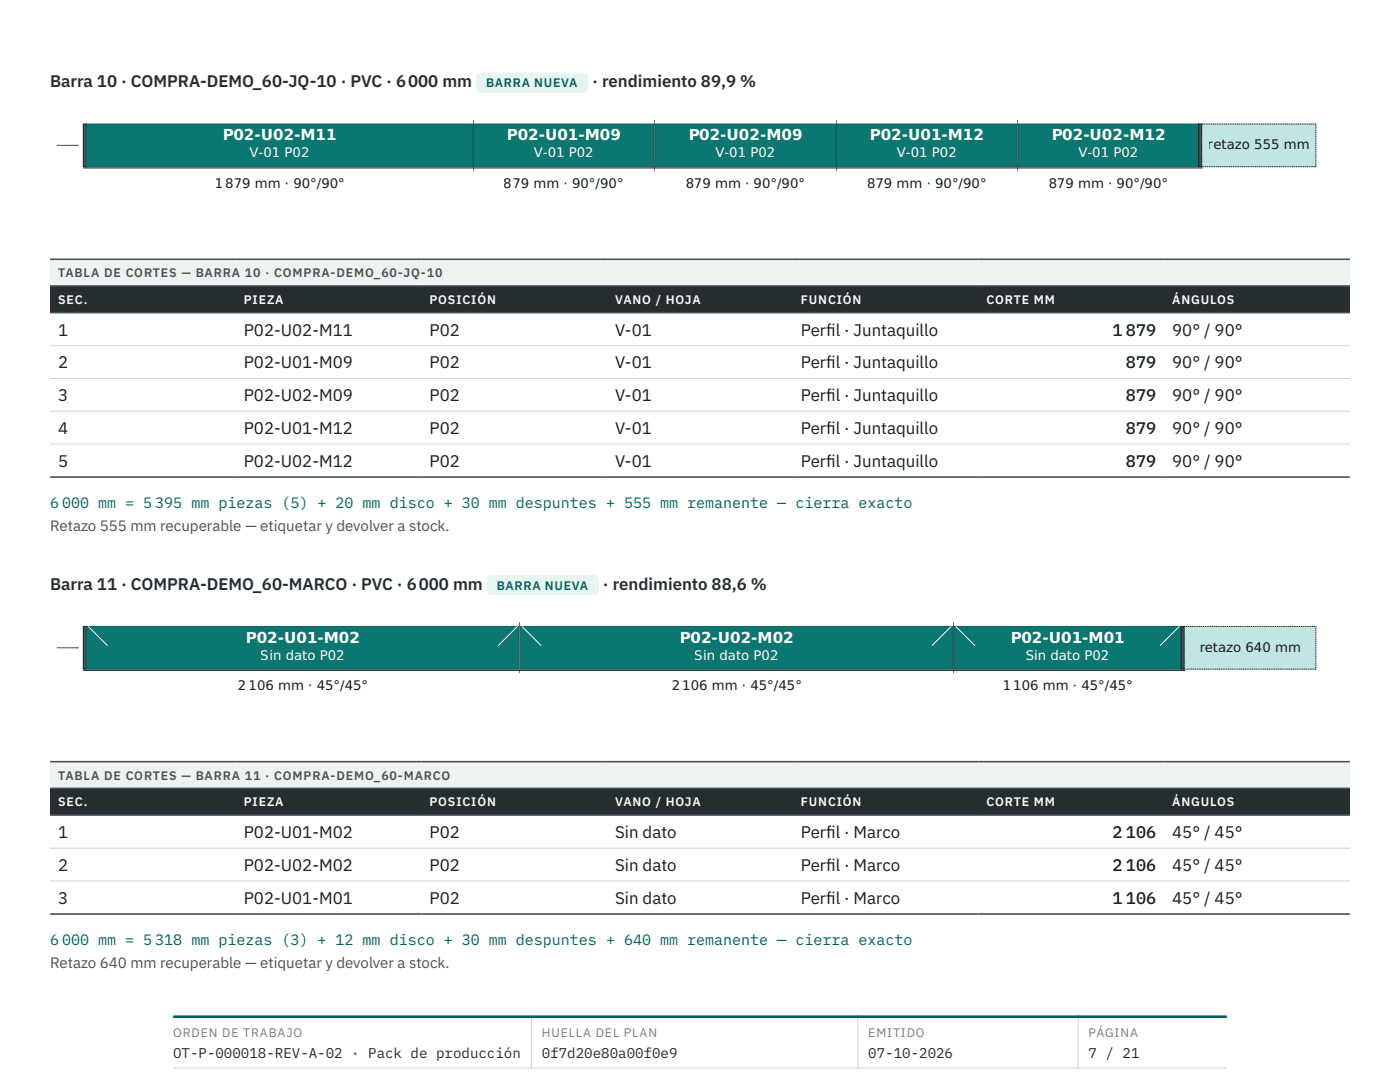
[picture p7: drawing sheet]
<svg xmlns="http://www.w3.org/2000/svg" width="279mm" height="216mm" viewBox="0 0 279 216" stroke-linecap="round" stroke-linejoin="round" font-family="sans-serif">
<defs><g id="words">
<g font-size="3.4" fill="#252d31">
<text x="10" y="17.4">Barra 10 · COMPRA-DEMO_60-JQ-10 · PVC · 6 000 mm</text>
<text x="118.2" y="17.4">· rendimiento 89,9 %</text>
<text x="10" y="117.7">Barra 11 · COMPRA-DEMO_60-MARCO · PVC · 6 000 mm</text>
<text x="120.3" y="117.7">· rendimiento 88,6 %</text>
</g>
<g font-size="3.4" fill="#161c1f">
<text x="11.6" y="67">1</text>
<text x="48.7" y="67">P02-U02-M11</text>
<text x="85.7" y="67">P02</text>
<text x="122.8" y="67">V-01</text>
<text x="159.8" y="67">Perf</text>
<text x="164.9" y="67">il · Juntaquillo</text>
<text x="222" y="67">1 879</text>
<text x="233.9" y="67">90° / 90°</text>
<text x="11.6" y="73.5">2</text>
<text x="48.7" y="73.5">P02-U01-M09</text>
<text x="85.7" y="73.5">P02</text>
<text x="122.8" y="73.5">V-01</text>
<text x="159.8" y="73.5">Perf</text>
<text x="164.9" y="73.5">il · Juntaquillo</text>
<text x="224.7" y="73.5">879</text>
<text x="233.9" y="73.5">90° / 90°</text>
<text x="11.6" y="80">3</text>
<text x="48.7" y="80">P02-U02-M09</text>
<text x="85.7" y="80">P02</text>
<text x="122.8" y="80">V-01</text>
<text x="159.8" y="80">Perf</text>
<text x="164.9" y="80">il · Juntaquillo</text>
<text x="224.7" y="80">879</text>
<text x="233.9" y="80">90° / 90°</text>
<text x="11.6" y="86.6">4</text>
<text x="48.7" y="86.6">P02-U01-M12</text>
<text x="85.7" y="86.6">P02</text>
<text x="122.8" y="86.6">V-01</text>
<text x="159.8" y="86.6">Perf</text>
<text x="164.9" y="86.6">il · Juntaquillo</text>
<text x="224.7" y="86.6">879</text>
<text x="233.9" y="86.6">90° / 90°</text>
<text x="11.6" y="93.1">5</text>
<text x="48.7" y="93.1">P02-U02-M12</text>
<text x="85.7" y="93.1">P02</text>
<text x="122.8" y="93.1">V-01</text>
<text x="159.8" y="93.1">Perf</text>
<text x="164.9" y="93.1">il · Juntaquillo</text>
<text x="224.7" y="93.1">879</text>
<text x="233.9" y="93.1">90° / 90°</text>
<text x="11.6" y="167.2">1</text>
<text x="48.7" y="167.2">P02-U01-M02</text>
<text x="85.7" y="167.2">P02</text>
<text x="122.8" y="167.2">Sin dato</text>
<text x="159.8" y="167.2">Perf</text>
<text x="164.9" y="167.2">il · Marco</text>
<text x="222" y="167.2">2 106</text>
<text x="233.9" y="167.2">45° / 45°</text>
<text x="11.6" y="173.8">2</text>
<text x="48.7" y="173.8">P02-U02-M02</text>
<text x="85.7" y="173.8">P02</text>
<text x="122.8" y="173.8">Sin dato</text>
<text x="159.8" y="173.8">Perf</text>
<text x="164.9" y="173.8">il · Marco</text>
<text x="222" y="173.8">2 106</text>
<text x="233.9" y="173.8">45° / 45°</text>
<text x="11.6" y="180.3">3</text>
<text x="48.7" y="180.3">P02-U01-M01</text>
<text x="85.7" y="180.3">P02</text>
<text x="122.8" y="180.3">Sin dato</text>
<text x="159.8" y="180.3">Perf</text>
<text x="164.9" y="180.3">il · Marco</text>
<text x="222" y="180.3">1 106</text>
<text x="233.9" y="180.3">45° / 45°</text>
</g>
<g font-size="3" fill="#fcfdfc">
<text x="44.4" y="28">P02-U02-M11</text>
<text x="101.1" y="28">P02-U01-M09</text>
<text x="137.3" y="28">P02-U02-M09</text>
<text x="173.5" y="28">P02-U01-M12</text>
<text x="209.8" y="28">P02-U02-M12</text>
<text x="49" y="128.2">P02-U01-M02</text>
<text x="135.6" y="128.2">P02-U02-M02</text>
<text x="201.6" y="128.2">P02-U01-M01</text>
</g>
<g font-size="3" fill="#075f5a">
<text x="10" y="101.4">6 000 mm = 5 395 mm piezas (5) + 20 mm disco + 30 mm despuntes + 555 mm remanente — cierra exacto</text>
<text x="10" y="188.6">6 000 mm = 5 318 mm piezas (3) + 12 mm disco + 30 mm despuntes + 640 mm remanente — cierra exacto</text>
</g>
<g font-size="3" fill="#465158">
<text x="10" y="105.9">Retazo 555 mm recuperable — etiquetar y devolver a stock.</text>
<text x="10" y="193.1">Retazo 640 mm recuperable — etiquetar y devolver a stock.</text>
</g>
<g font-size="2.8" fill="#252d31">
<text x="34.5" y="211">OT-P-000018-REV-A-02 · Pack de producción</text>
<text x="108.1" y="211">0f7d20e80a00f0e9</text>
<text x="173.3" y="211">07-10-2026</text>
<text x="217.3" y="211">7 / 21</text>
</g>
<g font-size="2.7" fill="#161c1f">
<text x="241.1" y="29.8">retazo 555 mm</text>
<text x="42.7" y="37.5">1</text>
<text x="45" y="37.5">879 mm · 90°/90°</text>
<text x="100.6" y="37.5">879 mm · 90°/90°</text>
<text x="136.8" y="37.5">879 mm · 90°/90°</text>
<text x="173" y="37.5">879 mm · 90°/90°</text>
<text x="209.3" y="37.5">879 mm · 90°/90°</text>
<text x="239.3" y="130.1">retazo 640 mm</text>
<text x="47.4" y="137.8">2</text>
<text x="49.6" y="137.8">106 mm · 45°/45°</text>
<text x="134" y="137.8">2</text>
<text x="136.2" y="137.8">106 mm · 45°/45°</text>
<text x="200" y="137.8">1</text>
<text x="202.2" y="137.8">106 mm · 45°/45°</text>
</g>
<g font-size="2.7" fill="#fcfdfc">
<text x="49.8" y="31.4">V-01 P02</text>
<text x="106.5" y="31.4">V-01 P02</text>
<text x="142.8" y="31.4">V-01 P02</text>
<text x="179" y="31.4">V-01 P02</text>
<text x="215.2" y="31.4">V-01 P02</text>
<text x="52.1" y="131.6">Sin dato P02</text>
<text x="138.6" y="131.6">Sin dato P02</text>
<text x="204.7" y="131.6">Sin dato P02</text>
</g>
<g font-size="2.5" fill="#075f5a">
<text x="97" y="17.4">BARRA NUEVA</text>
<text x="99.1" y="117.7">BARRA NUEVA</text>
</g>
<g font-size="2.5" fill="#465158">
<text x="11.6" y="55.3">TABLA DE CORTES — BARRA 10 · COMPRA-DEMO_60-JQ-10</text>
<text x="11.6" y="155.6">TABLA DE CORTES — BARRA 11 · COMPRA-DEMO_60-MARCO</text>
</g>
<g font-size="2.5" fill="#fcfdfc">
<text x="11.6" y="60.7">SEC.</text>
<text x="48.7" y="60.7">PIEZA</text>
<text x="85.7" y="60.7">POSICIÓN</text>
<text x="122.8" y="60.7">VANO / HOJA</text>
<text x="159.8" y="60.7">FUNCIÓN</text>
<text x="196.9" y="60.7">CORTE MM</text>
<text x="233.9" y="60.7">ÁNGULOS</text>
<text x="11.6" y="160.9">SEC.</text>
<text x="48.7" y="160.9">PIEZA</text>
<text x="85.7" y="160.9">POSICIÓN</text>
<text x="122.8" y="160.9">VANO / HOJA</text>
<text x="159.8" y="160.9">FUNCIÓN</text>
<text x="196.9" y="160.9">CORTE MM</text>
<text x="233.9" y="160.9">ÁNGULOS</text>
</g>
<g font-size="2.5" fill="#727d82">
<text x="34.5" y="206.9">ORDEN DE TRABAJO</text>
<text x="108.1" y="206.9">HUELLA DEL PLAN</text>
<text x="173.3" y="206.9">EMITIDO</text>
<text x="217.3" y="206.9">PÁGINA</text>
</g>
</g></defs>
<path d="M10 51.7h259.4v5.4h-259.4z" fill="#eef3f2"/>
<g fill="#252d31">
<path d="M10 57.1h37.1v5.3h-37.1z"/>
<path d="M47.1 57.1h37v5.3h-37z"/>
<path d="M84.1 57.1h37.1v5.3h-37.1z"/>
<path d="M121.2 57.1h37v5.3h-37z"/>
<path d="M158.2 57.1h37.1v5.3h-37.1z"/>
<path d="M195.3 57.1h37v5.3h-37z"/>
<path d="M232.3 57.1h37.1v5.3h-37.1z"/>
</g>
<path d="M10 69h259.4M10 75.5h259.4M10 82.1h259.4M10 88.6h259.4" fill="none" stroke="#cdd5d6" stroke-width=".2"/>
<path d="M10 51.7h259.4M10 57.1h259.4M10 62.4h259.4M10 95.2h259.4" fill="none" stroke="#465158" stroke-width=".32"/>
<path d="M10 152h259.4v5.3h-259.4z" fill="#eef3f2"/>
<g fill="#252d31">
<path d="M10 157.3h37.1v5.3h-37.1z"/>
<path d="M47.1 157.3h37v5.3h-37z"/>
<path d="M84.1 157.3h37.1v5.3h-37.1z"/>
<path d="M121.2 157.3h37v5.3h-37z"/>
<path d="M158.2 157.3h37.1v5.3h-37.1z"/>
<path d="M195.3 157.3h37v5.3h-37z"/>
<path d="M232.3 157.3h37.1v5.3h-37.1z"/>
</g>
<path d="M10 169.2h259.4M10 175.8h259.4" fill="none" stroke="#cdd5d6" stroke-width=".2"/>
<path d="M10 152h259.4M10 157.3h259.4M10 162.6h259.4M10 182.4h259.4" fill="none" stroke="#465158" stroke-width=".32"/>
<g fill="#e6f4f2">
<path d="M95 14.5h22.4v4h-22.4z"/>
<path d="M97.1 114.8h22.4v4h-22.4z"/>
</g>
<path d="M16.6 24.7h.6v8.6h-.6z" fill="#465158" stroke="#161c1f" stroke-width=".2"/>
<path d="M11.3 29h4.3z" fill="#000" stroke="#465158" stroke-width=".2"/>
<path d="M15.3 28.8l.4 .2-.4 .2z" fill="#465158"/>
<path d="M17.2 24.7h77.1v8.6h-77.1z" fill="#0b7770" stroke="#075f5a" stroke-width=".2"/>
<path d="M94.4 24v10" fill="none" stroke="#e56a32" stroke-width=".2"/>
<path d="M94.5 24.7h36.1v8.6h-36.1z" fill="#0b7770" stroke="#075f5a" stroke-width=".2"/>
<path d="M130.6 24v10" fill="none" stroke="#e56a32" stroke-width=".2"/>
<path d="M130.7 24.7h36.1v8.6h-36.1z" fill="#0b7770" stroke="#075f5a" stroke-width=".2"/>
<path d="M166.9 24v10" fill="none" stroke="#e56a32" stroke-width=".2"/>
<path d="M166.9 24.7h36.1v8.6h-36.1z" fill="#0b7770" stroke="#075f5a" stroke-width=".2"/>
<path d="M203.1 24v10" fill="none" stroke="#e56a32" stroke-width=".2"/>
<path d="M203.2 24.7h36v8.6h-36z" fill="#0b7770" stroke="#075f5a" stroke-width=".2"/>
<path d="M239.2 24.7h.6v8.6h-.6z" fill="#465158" stroke="#161c1f" stroke-width=".2"/>
<path d="M239.8 24.7h22.8v8.6h-22.8z" fill="#bfe6e0" stroke="#161c1f" stroke-width=".2" stroke-dasharray=".2 .1" stroke-linecap="butt"/>
<path d="M16.6 33.5h223.4z" fill="#000" stroke="#161c1f" stroke-width=".2"/>
<path d="M16.6 125h.6v8.5h-.6z" fill="#465158" stroke="#161c1f" stroke-width=".2"/>
<path d="M11.3 129.3h4.3z" fill="#000" stroke="#465158" stroke-width=".2"/>
<path d="M15.3 129.1l.4 .2-.4 .1z" fill="#465158"/>
<path d="M17.2 125h86.4v8.5h-86.4z" fill="#0b7770" stroke="#075f5a" stroke-width=".2"/>
<path d="M17.6 125l3.9 3.8zM103.3 125l-3.9 3.8z" fill="#000" stroke="#fcfdfc" stroke-width=".2"/>
<path d="M103.7 124.2v10.1" fill="none" stroke="#e56a32" stroke-width=".2"/>
<path d="M103.8 125h86.4v8.5h-86.4z" fill="#0b7770" stroke="#075f5a" stroke-width=".2"/>
<path d="M104.2 125l3.8 3.8zM189.8 125l-3.8 3.8z" fill="#000" stroke="#fcfdfc" stroke-width=".2"/>
<path d="M190.3 124.2v10.1" fill="none" stroke="#e56a32" stroke-width=".2"/>
<path d="M190.4 125h45.3v8.5h-45.3z" fill="#0b7770" stroke="#075f5a" stroke-width=".2"/>
<path d="M190.7 125l3.9 3.8zM235.4 125l-3.9 3.8z" fill="#000" stroke="#fcfdfc" stroke-width=".2"/>
<path d="M235.7 125h.7v8.5h-.7z" fill="#465158" stroke="#161c1f" stroke-width=".2"/>
<path d="M236.4 125h26.2v8.5h-26.2z" fill="#bfe6e0" stroke="#161c1f" stroke-width=".2" stroke-dasharray=".2 .1" stroke-linecap="butt"/>
<path d="M16.6 133.8h219.9z" fill="#000" stroke="#161c1f" stroke-width=".2"/>
<path d="M34.5 213.1h210.4M106 202.6v10.6M171.2 202.6v10.6M215.2 202.6v10.6" fill="none" stroke="#cdd5d6" stroke-width=".2"/>
<path d="M34.5 202.9h210.4" fill="none" stroke="#075f5a" stroke-width=".53"/>
<use href="#words"/>
</svg>
